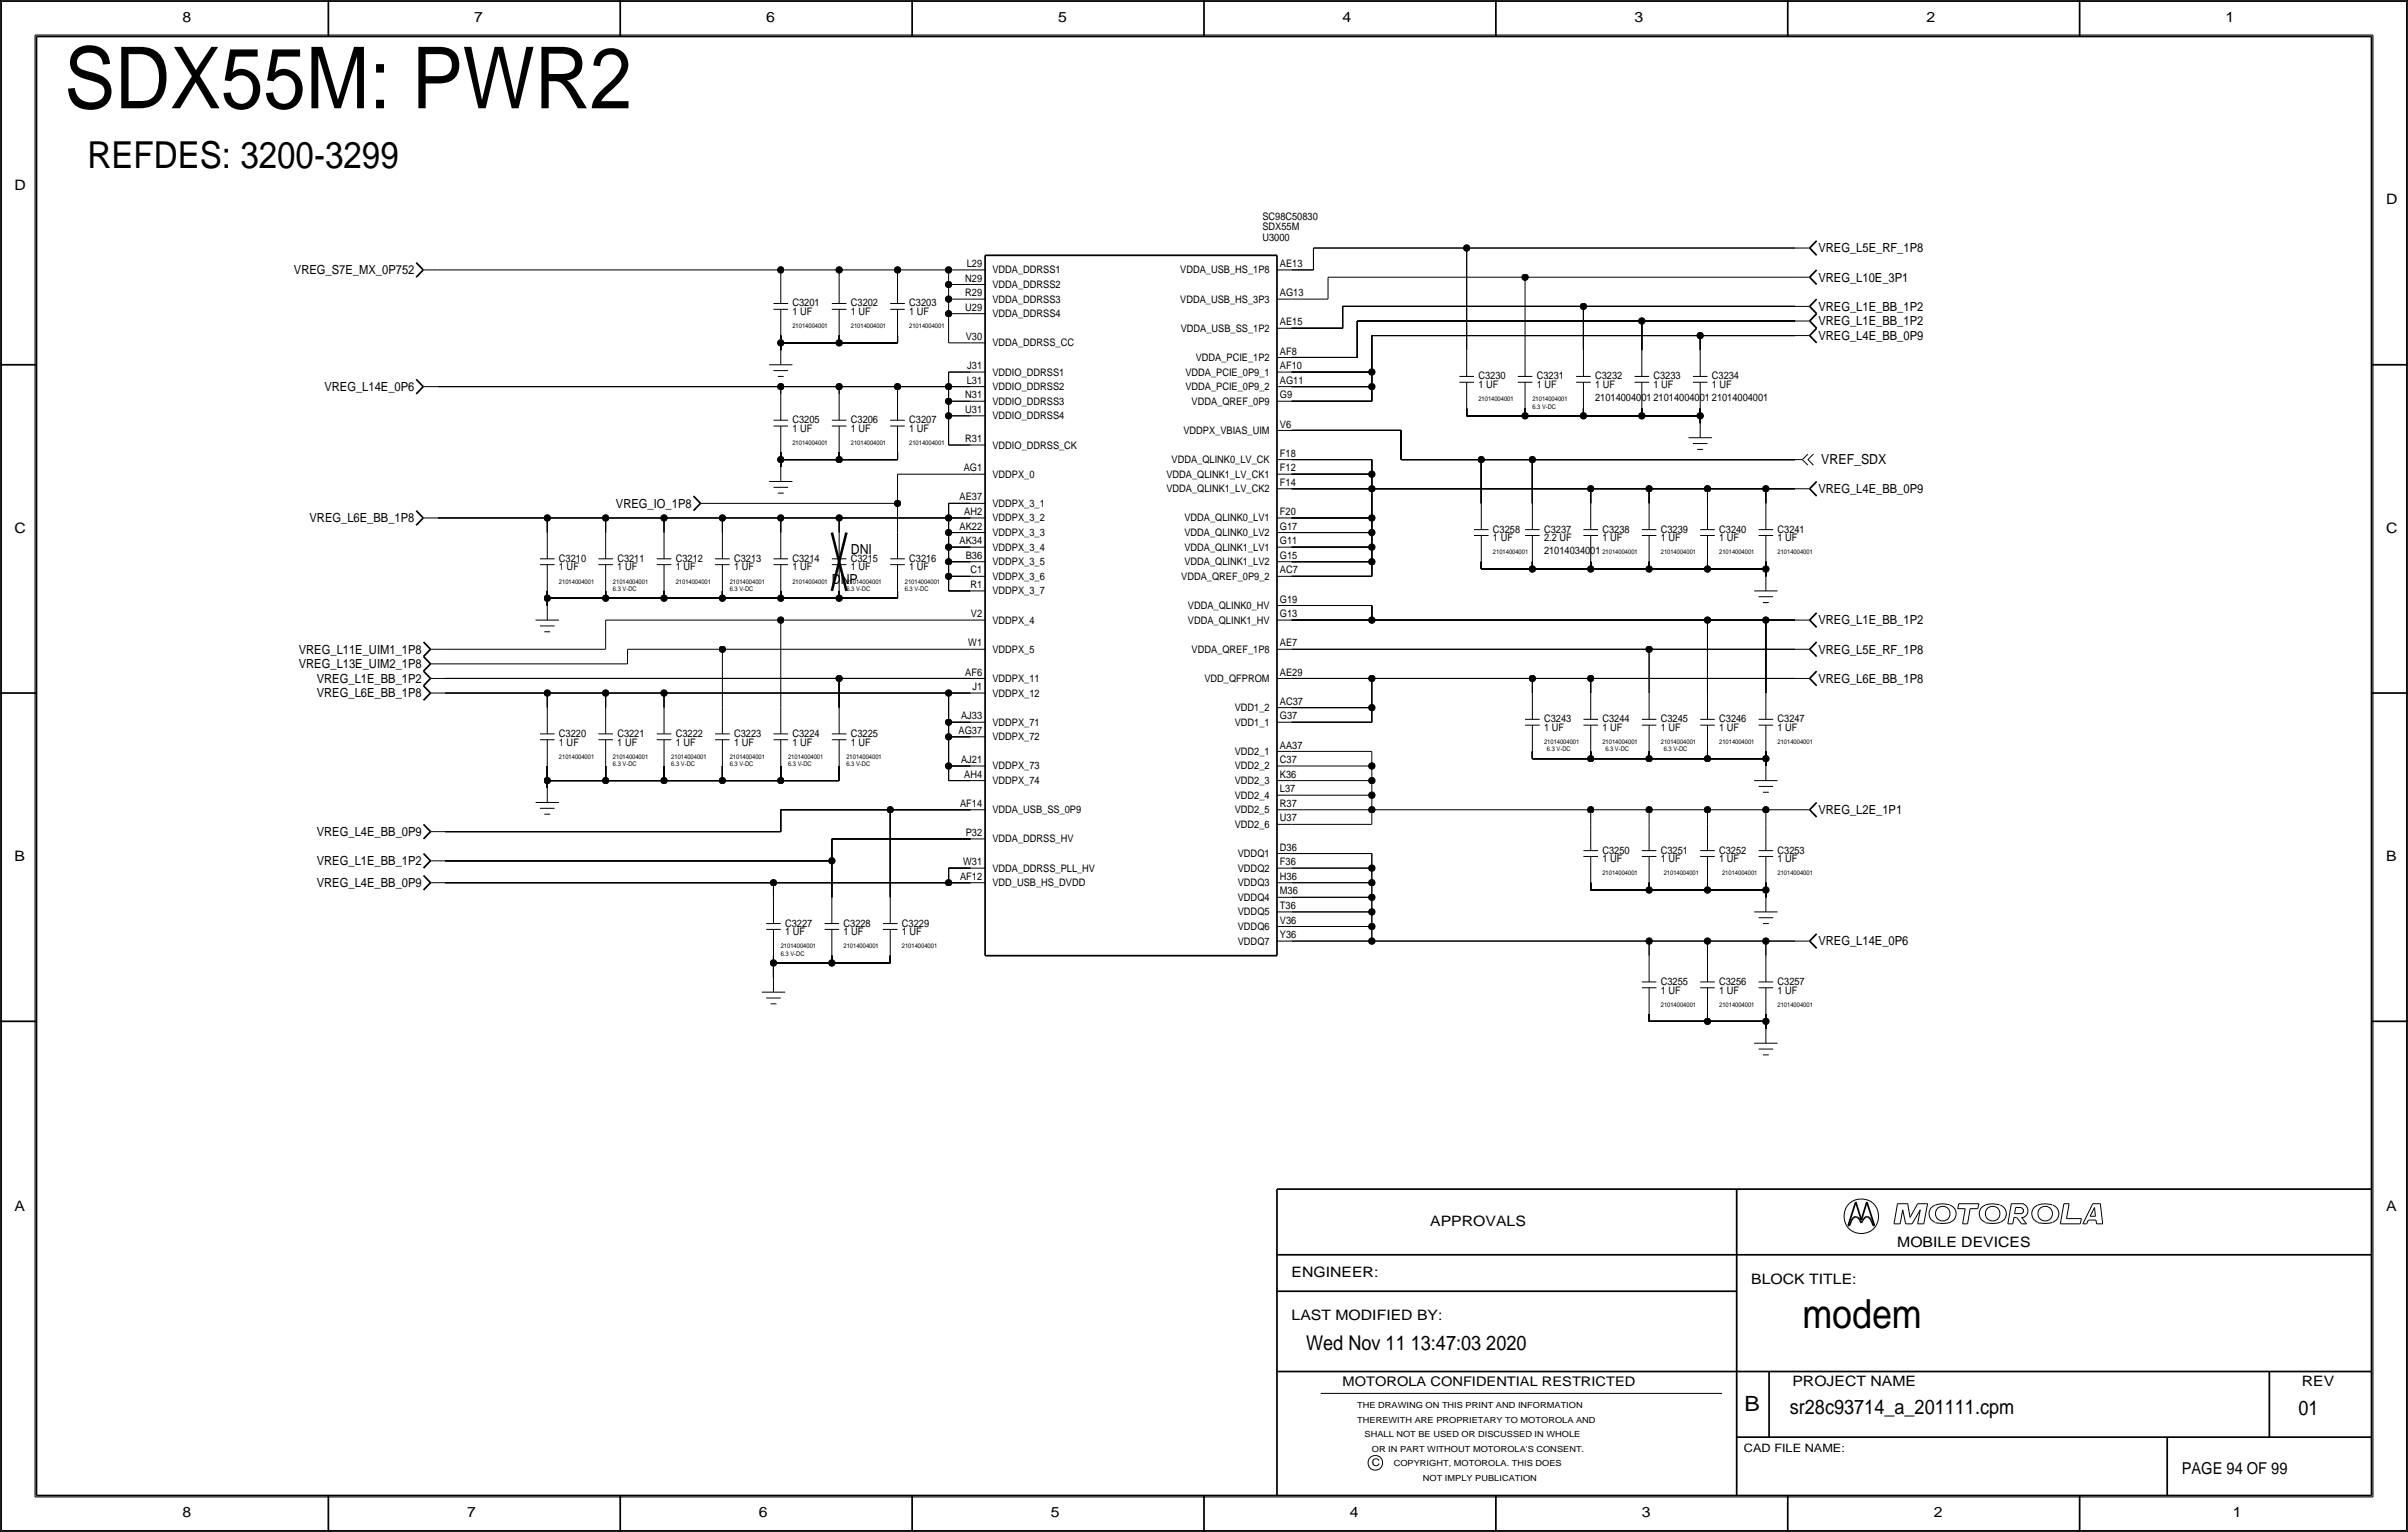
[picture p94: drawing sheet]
<svg xmlns="http://www.w3.org/2000/svg" width="419mm" height="267mm" viewBox="0 0 419 267" stroke-linecap="round" stroke-linejoin="round" font-family="sans-serif">
<defs><g id="words">
<text font-size="14.9" x="11.2" y="18.8">SDX55M: PWR2</text>
<text font-size="7" x="313.7" y="231.1">modem</text>
<text font-size="6.5" x="15.2" y="29.2">REFDES: 3200-3299</text>
<text font-size="3.7" x="303.6" y="245.7">B</text>
<g font-size="3.5">
<text x="227.3" y="234.9">Wed Nov 11 13:47:03 2020</text>
<text x="311.5" y="246.2">sr28c93714_a_201111.cpm</text>
<text x="400" y="246.4">01</text>
</g>
<text font-size="2.9" x="379.7" y="256.5">PAGE 94 OF 99</text>
<g font-size="2.5">
<text x="31.7" y="3.8">8</text>
<text x="82.6" y="3.8">7</text>
<text x="133.3" y="3.8">6</text>
<text x="184.1" y="3.8">5</text>
<text x="233.7" y="3.8">4</text>
<text x="284.5" y="3.8">3</text>
<text x="335.3" y="3.8">2</text>
<text x="387.3" y="3.8">1</text>
<text x="2.5" y="33">D</text>
<text x="415.3" y="35.6">D</text>
<text x="2.5" y="92.7">C</text>
<text x="415.3" y="92.7">C</text>
<text x="2.5" y="149.9">B</text>
<text x="415.3" y="149.9">B</text>
<text x="2.5" y="210.8">A</text>
<text x="248.9" y="213.4">APPROVALS</text>
<text x="415.3" y="210.8">A</text>
<text x="330.2" y="217.2">MOBILE DEVICES</text>
<text x="224.8" y="222.2">ENGINEER:</text>
<text x="304.8" y="223.5">BLOCK TITLE:</text>
<text x="224.8" y="229.9">LAST MODIFIED BY:</text>
<text x="312" y="241.2">PROJECT NAME</text>
<text x="400.6" y="241.3">REV</text>
<text x="31.7" y="264.2">8</text>
<text x="81.3" y="264.2">7</text>
<text x="132.1" y="264.2">6</text>
<text x="182.9" y="264.2">5</text>
<text x="234.9" y="264.2">4</text>
<text x="285.8" y="264.2">3</text>
<text x="336.5" y="264.2">2</text>
<text x="388.6" y="264.2">1</text>
</g>
<g font-size="2.4">
<text x="317" y="80.8">VREF_SDX</text>
<text x="144.8" y="101.6">DNP</text>
<text x="148.1" y="96.5">DNI</text>
</g>
<text font-size="2.3" x="233.7" y="241.3">MOTOROLA CONFIDENTIAL RESTRICTED</text>
<g font-size="2.2">
<text x="51.2" y="47.8">VREG_S7E_MX_0P752</text>
<text x="316.5" y="43.9">VREG_L5E_RF_1P8</text>
<text x="316.5" y="49">VREG_L10E_3P1</text>
<text x="316.5" y="54.1">VREG_L1E_BB_1P2</text>
<text x="316.5" y="59.2">VREG_L4E_BB_0P9</text>
<text x="316.5" y="56.6">VREG_L1E_BB_1P2</text>
<text x="56.5" y="68.1">VREG_L14E_0P6</text>
<text x="107.2" y="88.4">VREG_IO_1P8</text>
<text x="316.5" y="85.9">VREG_L4E_BB_0P9</text>
<text x="53.9" y="90.9">VREG_L6E_BB_1P8</text>
<text x="52" y="113.8">VREG_L11E_UIM1_1P8</text>
<text x="316.5" y="108.7">VREG_L1E_BB_1P2</text>
<text x="316.5" y="113.8">VREG_L5E_RF_1P8</text>
<text x="52" y="116.3">VREG_L13E_UIM2_1P8</text>
<text x="55.1" y="118.9">VREG_L1E_BB_1P2</text>
<text x="316.5" y="118.9">VREG_L6E_BB_1P8</text>
<text x="55.1" y="121.4">VREG_L6E_BB_1P8</text>
<text x="316.5" y="141.7">VREG_L2E_1P1</text>
<text x="55.1" y="145.5">VREG_L4E_BB_0P9</text>
<text x="55.1" y="154.4">VREG_L4E_BB_0P9</text>
<text x="55.1" y="150.6">VREG_L1E_BB_1P2</text>
<text x="316.5" y="164.6">VREG_L14E_0P6</text>
</g>
<text font-size="2" x="303.5" y="252.7">CAD FILE NAME:</text>
<g font-size="1.8">
<text x="219.7" y="38.3">SC98C50830</text>
<text x="219.7" y="40.1">SDX55M</text>
<text x="219.7" y="41.9">U3000</text>
<text x="168.3" y="46.5">L29</text>
<text x="172.7" y="47.6">VDDA_DDRSS1</text>
<text x="205.4" y="47.6">VDDA_USB_HS_1P8</text>
<text x="222.8" y="46.5">AE13</text>
<text x="137.9" y="53.3">C3201</text>
<text x="148.1" y="53.3">C3202</text>
<text x="158.2" y="53.3">C3203</text>
<text x="168" y="49">N29</text>
<text x="168" y="51.6">R29</text>
<text x="172.7" y="52.7">VDDA_DDRSS3</text>
<text x="172.7" y="50.1">VDDA_DDRSS2</text>
<text x="205.4" y="52.7">VDDA_USB_HS_3P3</text>
<text x="222.8" y="51.6">AG13</text>
<text x="137.9" y="54.9">1 UF</text>
<text x="148.1" y="54.9">1 UF</text>
<text x="158.2" y="54.9">1 UF</text>
<text x="168" y="54.1">U29</text>
<text x="168.1" y="59.2">V30</text>
<text x="172.7" y="55.2">VDDA_DDRSS4</text>
<text x="205.5" y="57.8">VDDA_USB_SS_1P2</text>
<text x="222.8" y="56.6">AE15</text>
<text x="168.3" y="64.3">J31</text>
<text x="172.7" y="60.3">VDDA_DDRSS_CC</text>
<text x="172.7" y="65.4">VDDIO_DDRSS1</text>
<text x="206.3" y="65.4">VDDA_PCIE_0P9_1</text>
<text x="208.1" y="62.8">VDDA_PCIE_1P2</text>
<text x="222.8" y="64.3">AF10</text>
<text x="222.8" y="61.7">AF8</text>
<text x="168" y="69.3">N31</text>
<text x="168" y="71.9">U31</text>
<text x="168.3" y="66.8">L31</text>
<text x="172.7" y="67.9">VDDIO_DDRSS2</text>
<text x="172.7" y="70.5">VDDIO_DDRSS3</text>
<text x="206.3" y="67.9">VDDA_PCIE_0P9_2</text>
<text x="207.4" y="70.5">VDDA_QREF_0P9</text>
<text x="222.8" y="66.8">AG11</text>
<text x="222.8" y="69.3">G9</text>
<text x="257.3" y="67.6">1 UF</text>
<text x="257.3" y="66">C3230</text>
<text x="267.5" y="67.6">1 UF</text>
<text x="267.5" y="66">C3231</text>
<text x="277.6" y="67.6">1 UF</text>
<text x="277.6" y="69.8">21014004001</text>
<text x="277.6" y="66">C3232</text>
<text x="287.8" y="69.9">21014004001</text>
<text x="287.8" y="67.6">1 UF</text>
<text x="287.8" y="66">C3233</text>
<text x="297.9" y="67.6">1 UF</text>
<text x="297.9" y="69.9">21014004001</text>
<text x="297.9" y="66">C3234</text>
<text x="137.9" y="75.2">1 UF</text>
<text x="137.9" y="73.7">C3205</text>
<text x="148.1" y="75.2">1 UF</text>
<text x="148.1" y="73.7">C3206</text>
<text x="158.2" y="75.2">1 UF</text>
<text x="158.2" y="73.7">C3207</text>
<text x="168" y="77">R31</text>
<text x="172.7" y="73">VDDIO_DDRSS4</text>
<text x="206" y="75.5">VDDPX_VBIAS_UIM</text>
<text x="222.8" y="74.4">V6</text>
<text x="167.7" y="82">AG1</text>
<text x="172.7" y="78.1">VDDIO_DDRSS_CK</text>
<text x="172.7" y="83.2">VDDPX_0</text>
<text x="203" y="83.2">VDDA_QLINK1_LV_CK1</text>
<text x="203.9" y="80.6">VDDA_QLINK0_LV_CK</text>
<text x="222.8" y="79.5">F18</text>
<text x="222.8" y="82">F12</text>
<text x="167" y="87.1">AE37</text>
<text x="167.8" y="89.7">AH2</text>
<text x="172.7" y="88.2">VDDPX_3_1</text>
<text x="203" y="85.7">VDDA_QLINK1_LV_CK2</text>
<text x="222.8" y="89.7">F20</text>
<text x="222.8" y="84.6">F14</text>
<text x="167" y="92.2">AK22</text>
<text x="167" y="94.7">AK34</text>
<text x="172.7" y="95.9">VDDPX_3_4</text>
<text x="172.7" y="93.3">VDDPX_3_3</text>
<text x="172.7" y="90.8">VDDPX_3_2</text>
<text x="206.1" y="93.3">VDDA_QLINK0_LV2</text>
<text x="206.1" y="95.9">VDDA_QLINK1_LV1</text>
<text x="206.1" y="90.8">VDDA_QLINK0_LV1</text>
<text x="222.8" y="92.2">G17</text>
<text x="222.8" y="94.7">G11</text>
<text x="259.8" y="94.2">1 UF</text>
<text x="259.8" y="92.7">C3258</text>
<text x="268.7" y="94.2">2.2 UF</text>
<text x="268.7" y="92.7">C3237</text>
<text x="278.9" y="94.2">1 UF</text>
<text x="278.9" y="92.7">C3238</text>
<text x="289.1" y="94.2">1 UF</text>
<text x="289.1" y="92.7">C3239</text>
<text x="299.2" y="94.2">1 UF</text>
<text x="299.2" y="92.7">C3240</text>
<text x="309.4" y="94.2">1 UF</text>
<text x="309.4" y="92.7">C3241</text>
<text x="97.3" y="99.3">1 UF</text>
<text x="97.3" y="97.8">C3210</text>
<text x="107.4" y="99.3">1 UF</text>
<text x="107.4" y="97.8">C3211</text>
<text x="117.6" y="99.3">1 UF</text>
<text x="117.6" y="97.8">C3212</text>
<text x="127.8" y="99.3">1 UF</text>
<text x="127.8" y="97.8">C3213</text>
<text x="137.9" y="99.3">1 UF</text>
<text x="137.9" y="97.8">C3214</text>
<text x="148.1" y="99.3">1 UF</text>
<text x="148.1" y="97.8">C3215</text>
<text x="158.2" y="99.3">1 UF</text>
<text x="158.2" y="97.8">C3216</text>
<text x="168.1" y="97.3">B36</text>
<text x="168.9" y="99.8">C1</text>
<text x="172.7" y="100.9">VDDPX_3_6</text>
<text x="172.7" y="98.4">VDDPX_3_5</text>
<text x="205.6" y="100.9">VDDA_QREF_0P9_2</text>
<text x="206.1" y="98.4">VDDA_QLINK1_LV2</text>
<text x="222.8" y="99.8">AC7</text>
<text x="222.8" y="97.3">G15</text>
<text x="268.7" y="96.5">21014034001</text>
<text x="168.9" y="102.4">R1</text>
<text x="169" y="107.4">V2</text>
<text x="172.7" y="103.5">VDDPX_3_7</text>
<text x="206.8" y="106">VDDA_QLINK0_HV</text>
<text x="222.8" y="104.9">G19</text>
<text x="222.8" y="107.4">G13</text>
<text x="168.5" y="112.5">W1</text>
<text x="172.7" y="113.6">VDDPX_5</text>
<text x="172.7" y="108.6">VDDPX_4</text>
<text x="206.8" y="108.6">VDDA_QLINK1_HV</text>
<text x="207.4" y="113.6">VDDA_QREF_1P8</text>
<text x="222.8" y="112.5">AE7</text>
<text x="168" y="117.6">AF6</text>
<text x="172.7" y="118.7">VDDPX_11</text>
<text x="209.6" y="118.7">VDD_QFPROM</text>
<text x="222.8" y="117.6">AE29</text>
<text x="167.3" y="125.2">AJ33</text>
<text x="169.2" y="120.1">J1</text>
<text x="172.7" y="121.3">VDDPX_12</text>
<text x="214.9" y="123.8">VDD1_2</text>
<text x="222.8" y="125.2">G37</text>
<text x="222.8" y="122.7">AC37</text>
<text x="268.7" y="125.7">C3243</text>
<text x="278.9" y="125.7">C3244</text>
<text x="289.1" y="125.7">C3245</text>
<text x="299.2" y="125.7">C3246</text>
<text x="309.4" y="125.7">C3247</text>
<text x="97.3" y="129.8">1 UF</text>
<text x="97.3" y="128.3">C3220</text>
<text x="107.4" y="129.8">1 UF</text>
<text x="107.4" y="128.3">C3221</text>
<text x="117.6" y="129.8">1 UF</text>
<text x="117.6" y="128.3">C3222</text>
<text x="127.8" y="129.8">1 UF</text>
<text x="127.8" y="128.3">C3223</text>
<text x="137.9" y="129.8">1 UF</text>
<text x="137.9" y="128.3">C3224</text>
<text x="148.1" y="129.8">1 UF</text>
<text x="148.1" y="128.3">C3225</text>
<text x="166.8" y="127.8">AG37</text>
<text x="172.7" y="128.9">VDDPX_72</text>
<text x="172.7" y="126.3">VDDPX_71</text>
<text x="214.9" y="131.4">VDD2_1</text>
<text x="214.9" y="126.3">VDD1_1</text>
<text x="222.8" y="130.3">AA37</text>
<text x="268.7" y="127.3">1 UF</text>
<text x="278.9" y="127.3">1 UF</text>
<text x="289.1" y="127.3">1 UF</text>
<text x="299.2" y="127.3">1 UF</text>
<text x="309.4" y="127.3">1 UF</text>
<text x="167.3" y="132.8">AJ21</text>
<text x="167.8" y="135.4">AH4</text>
<text x="172.7" y="136.5">VDDPX_74</text>
<text x="172.7" y="134">VDDPX_73</text>
<text x="214.9" y="136.5">VDD2_3</text>
<text x="214.9" y="134">VDD2_2</text>
<text x="222.8" y="137.9">L37</text>
<text x="222.8" y="132.8">C37</text>
<text x="222.8" y="135.4">K36</text>
<text x="167.1" y="140.5">AF14</text>
<text x="172.7" y="141.6">VDDA_USB_SS_0P9</text>
<text x="214.9" y="141.6">VDD2_5</text>
<text x="214.9" y="139">VDD2_4</text>
<text x="222.8" y="143">U37</text>
<text x="222.8" y="140.5">R37</text>
<text x="168.1" y="145.5">P32</text>
<text x="172.7" y="146.7">VDDA_DDRSS_HV</text>
<text x="214.9" y="144.1">VDD2_6</text>
<text x="215.4" y="149.2">VDDQ1</text>
<text x="222.8" y="148.1">D36</text>
<text x="278.9" y="148.6">C3250</text>
<text x="289.1" y="148.6">C3251</text>
<text x="299.2" y="148.6">C3252</text>
<text x="309.4" y="148.6">C3253</text>
<text x="167.1" y="153.2">AF12</text>
<text x="167.6" y="150.6">W31</text>
<text x="172.7" y="151.7">VDDA_DDRSS_PLL_HV</text>
<text x="172.7" y="154.3">VDD_USB_HS_DVDD</text>
<text x="215.4" y="154.3">VDDQ3</text>
<text x="215.4" y="151.7">VDDQ2</text>
<text x="222.8" y="150.6">F36</text>
<text x="222.8" y="153.2">H36</text>
<text x="222.8" y="155.7">M36</text>
<text x="278.9" y="150.1">1 UF</text>
<text x="289.1" y="150.1">1 UF</text>
<text x="299.2" y="150.1">1 UF</text>
<text x="309.4" y="150.1">1 UF</text>
<text x="136.7" y="161.3">C3227</text>
<text x="146.8" y="161.3">C3228</text>
<text x="157" y="161.3">C3229</text>
<text x="215.4" y="161.9">VDDQ6</text>
<text x="215.4" y="159.4">VDDQ5</text>
<text x="215.4" y="156.8">VDDQ4</text>
<text x="222.8" y="158.2">T36</text>
<text x="222.8" y="160.8">V36</text>
<text x="136.7" y="162.8">1 UF</text>
<text x="146.8" y="162.8">1 UF</text>
<text x="157" y="162.8">1 UF</text>
<text x="215.4" y="164.4">VDDQ7</text>
<text x="222.8" y="163.3">Y36</text>
<text x="289.1" y="173">1 UF</text>
<text x="289.1" y="171.5">C3255</text>
<text x="299.2" y="173">1 UF</text>
<text x="299.2" y="171.5">C3256</text>
<text x="309.4" y="173">1 UF</text>
<text x="309.4" y="171.5">C3257</text>
<text x="238.8" y="255.3">C</text>
</g>
<g font-size="1.5">
<text x="236.2" y="245.1">THE DRAWING ON THIS PRINT AND INFORMATION</text>
<text x="236.2" y="247.6">THEREWITH ARE PROPRIETARY TO MOTOROLA AND</text>
<text x="237.5" y="250.2">SHALL NOT BE USED OR DISCUSSED IN WHOLE</text>
<text x="238.8" y="252.7">OR IN PART WITHOUT MOTOROLA'S CONSENT.</text>
<text x="242.6" y="255.3">COPYRIGHT, MOTOROLA. THIS DOES</text>
<text x="247.6" y="257.8">NOT IMPLY PUBLICATION</text>
</g>
<g font-size="1.1">
<text x="137.9" y="57.2">21014004001</text>
<text x="148.1" y="57.2">21014004001</text>
<text x="158.2" y="57.2">21014004001</text>
<text x="257.3" y="69.8">21014004001</text>
<text x="266.7" y="69.8">21014004001</text>
<text x="266.7" y="71.1">6.3 V-DC</text>
<text x="137.9" y="77.5">21014004001</text>
<text x="148.1" y="77.5">21014004001</text>
<text x="158.2" y="77.5">21014004001</text>
<text x="97.3" y="101.6">21014004001</text>
<text x="106.7" y="101.6">21014004001</text>
<text x="117.6" y="101.6">21014004001</text>
<text x="127" y="101.6">21014004001</text>
<text x="137.9" y="101.6">21014004001</text>
<text x="147.3" y="101.6">21014004001</text>
<text x="157.5" y="101.6">21014004001</text>
<text x="259.8" y="96.5">21014004001</text>
<text x="278.9" y="96.5">21014004001</text>
<text x="289.1" y="96.5">21014004001</text>
<text x="299.2" y="96.5">21014004001</text>
<text x="309.4" y="96.5">21014004001</text>
<text x="106.7" y="102.9">6.3 V-DC</text>
<text x="127" y="102.9">6.3 V-DC</text>
<text x="147.3" y="102.9">6.3 V-DC</text>
<text x="157.5" y="102.9">6.3 V-DC</text>
<text x="268.7" y="129.5">21014004001</text>
<text x="269.2" y="130.8">6.3 V-DC</text>
<text x="278.9" y="129.5">21014004001</text>
<text x="279.4" y="130.8">6.3 V-DC</text>
<text x="289.1" y="129.5">21014004001</text>
<text x="289.6" y="130.8">6.3 V-DC</text>
<text x="299.2" y="129.5">21014004001</text>
<text x="309.4" y="129.5">21014004001</text>
<text x="97.3" y="132.1">21014004001</text>
<text x="106.7" y="133.3">6.3 V-DC</text>
<text x="106.7" y="132.1">21014004001</text>
<text x="116.8" y="133.3">6.3 V-DC</text>
<text x="116.8" y="132.1">21014004001</text>
<text x="127" y="133.3">6.3 V-DC</text>
<text x="127" y="132.1">21014004001</text>
<text x="137.2" y="133.3">6.3 V-DC</text>
<text x="137.2" y="132.1">21014004001</text>
<text x="147.3" y="133.3">6.3 V-DC</text>
<text x="147.3" y="132.1">21014004001</text>
<text x="278.9" y="152.4">21014004001</text>
<text x="289.6" y="152.4">21014004001</text>
<text x="299.7" y="152.4">21014004001</text>
<text x="309.4" y="152.4">21014004001</text>
<text x="135.9" y="165.1">21014004001</text>
<text x="135.9" y="166.4">6.3 V-DC</text>
<text x="146.8" y="165.1">21014004001</text>
<text x="157" y="165.1">21014004001</text>
<text x="289.1" y="175.3">21014004001</text>
<text x="299.2" y="175.3">21014004001</text>
<text x="309.4" y="175.3">21014004001</text>
</g>
</g></defs>
<!-- layer: Nets -->
<g fill="none" stroke="#000" stroke-width=".17">
<path d="M76.2 47h59.7zM135.9 59.7v1.3zM135.9 58.4v1.3zM135.9 59.7h10.1zM135.9 47v1.3zM135.9 47h10.1zM146 58.4v1.3zM146 59.7h10.2zM146 47v1.3zM146 47h10.2zM156.2 58.4v1.3zM156.2 47v1.3z"/>
<path d="M156.2 47h8.9zM165.1 59.7h3.8zM165.1 54.6v5.1zM165.1 54.6h3.8zM165.1 52.1v2.5zM165.1 49.5v2.6zM165.1 47v2.5zM165.1 47h3.8zM165.1 52.1h3.8zM165.1 49.5h3.8zM224.8 57.2h8.9zM224.8 47h3.8z"/>
<path d="M224.8 52.1h6.3zM228.6 43.2v3.8zM228.6 43.2h26.7zM231.1 48.3v3.8zM231.1 48.3h34.3zM233.7 53.3v3.9zM233.7 53.3h41.9zM236.2 55.9v6.3zM236.2 55.9h49.6zM238.8 58.4v6.4zM238.8 58.4h57.1zM255.3 43.2v17.8z"/>
<path d="M255.3 43.2h57.1zM265.4 48.3v12.7zM265.4 48.3h47zM275.6 53.3v7.7zM275.6 53.3h36.8zM285.8 55.9v5.1zM285.8 55.9h26.6zM295.9 58.4v2.6zM295.9 58.4h16.5zM76.2 67.3h59.7zM135.9 78.7v1.3zM135.9 67.3v1.3z"/>
<path d="M135.9 67.3h10.1zM146 78.7v1.3zM146 67.3v1.3zM146 67.3h10.2zM156.2 78.7v1.3zM156.2 67.3v1.3zM156.2 67.3h8.9zM165.1 72.4v5.1zM165.1 64.8h3.8zM165.1 69.9v2.5zM165.1 69.8h3.8zM165.1 67.3v2.5z"/>
<path d="M165.1 64.8v2.5zM165.1 77.5h3.8zM165.1 72.4h3.8zM165.1 67.3h3.8zM224.8 67.3h14zM224.8 64.8h14zM224.8 74.9h19zM224.8 62.2h11.4zM224.8 69.8h14zM238.8 67.3v2.5zM238.8 64.8v2.5zM243.8 74.9v5.1z"/>
<path d="M255.3 71.1v1.3zM255.3 72.4h10.1zM265.4 71.1v1.3zM265.4 72.4h10.2zM275.6 71.1v1.3zM275.6 72.4h10.1zM285.8 71.1v1.3zM285.8 72.4h10.1zM295.9 72.4v1.3zM295.9 71.1v1.3zM76.2 90.2h19zM95.2 90.2v2.5z"/>
<path d="M95.2 90.2h10.2zM105.4 90.2v2.5zM105.4 90.2h10.2zM115.6 90.2v2.5zM115.6 90.2h10.1zM124.5 87.6h31.7zM125.7 90.2v2.5zM125.7 90.2h10.2zM135.9 80v1.3zM135.9 80h10.1zM135.9 90.2v2.5zM135.9 90.2h10.1z"/>
<path d="M146 80h10.2zM146 90.2v2.5zM146 90.2h19.1zM156.2 87.6v5.1zM156.2 82.6v5zM156.2 82.6h12.7zM165.1 97.8v2.5zM165.1 95.2v2.6zM165.1 95.2h3.8zM165.1 87.6h3.8zM165.1 92.7v2.5zM165.1 90.2v2.5z"/>
<path d="M165.1 87.6v2.6zM165.1 90.2h3.8zM165.1 97.8h3.8zM165.1 92.7h3.8zM224.8 90.2h14zM224.8 85.1h14zM224.8 97.8h14zM224.8 95.2h14zM224.8 92.7h14zM224.8 80h14zM224.8 82.6h14zM238.8 85.1h38.1z"/>
<path d="M238.8 97.8v2.5zM238.8 95.3v2.5zM238.8 92.7v2.5zM238.8 80v2.6zM238.8 90.2v2.5zM238.8 85.1v5.1zM238.8 82.6v2.5zM243.8 80h14zM257.8 97.8v1.3zM257.8 99.1h8.9zM257.8 80v7.6zM257.8 80h8.9z"/>
<path d="M266.7 97.8v1.3zM266.7 80v7.6zM266.7 80h45.7zM266.7 99.1h10.2zM276.9 85.1v2.5zM276.9 85.1h10.1zM276.9 97.8v1.3zM276.9 99.1h10.1zM287 85.1v2.5zM287 85.1h10.2zM287 97.8v1.3zM287 99.1h10.2z"/>
<path d="M297.2 85.1v2.5zM297.2 85.1h10.1zM297.2 97.8v1.3zM297.2 99.1h10.1zM307.3 85.1v2.5zM307.3 99.1v1.2zM307.3 97.8v1.3zM307.3 85.1h5.1zM77.5 118.1h68.5zM77.5 115.6h31.7zM77.5 113h27.9zM95.2 104.1v1.3z"/>
<path d="M95.2 102.9v1.2zM95.2 104.1h10.2zM105.4 102.9v1.2zM105.4 104.1h10.2zM105.4 108v5zM105.4 108h30.5zM109.2 113v2.6zM109.2 113h16.5zM115.6 102.9v1.2zM115.6 104.1h10.1zM125.7 102.9v1.2zM125.7 104.1h10.2z"/>
<path d="M125.7 113v10.2zM125.7 113h43.2zM135.9 102.9v1.2zM135.9 104.1h10.1zM135.9 108v15.2zM135.9 108h33zM146 102.9v1.2zM146 104.1h10.2zM146 118.1v5.1zM146 118.1h22.9zM156.2 102.9v1.2zM165.1 102.9h3.8z"/>
<path d="M165.1 100.3v2.6zM165.1 100.3h3.8zM224.8 108h14zM224.8 113h62.2zM224.8 100.3h14zM224.8 105.4h14zM224.8 118.1h14zM238.8 105.4v2.6zM238.8 108h58.4zM238.8 118.1v5.1zM238.8 118.1h27.9zM266.7 118.1v2.6z"/>
<path d="M266.7 118.1h10.2zM276.9 118.1v2.6zM276.9 118.1h35.5zM287 113v7.7zM287 113h25.4zM297.2 108v12.7zM297.2 108h10.1zM307.3 108v12.7zM307.3 108h5.1zM77.5 120.7h17.7zM95.2 135.9v1.3zM95.2 133.3v2.6z"/>
<path d="M95.2 135.9h10.2zM95.2 120.7v2.5zM95.2 120.7h10.2zM105.4 133.4v2.5zM105.4 135.9h10.2zM105.4 120.7v2.5zM105.4 120.7h10.2zM115.6 135.9h10.1zM115.6 133.4v2.5zM115.6 120.7v2.5zM115.6 120.7h49.5zM125.7 135.9h10.2z"/>
<path d="M125.7 133.4v2.5zM135.9 133.4v2.5zM135.9 135.9h10.1zM146 133.4v2.5zM165.1 135.9h3.8zM165.1 133.3v2.6zM165.1 133.3h3.8zM165.1 128.3v5zM165.1 128.3h3.8zM165.1 125.7v2.6zM165.1 125.7h3.8zM165.1 120.7v5z"/>
<path d="M165.1 120.7h3.8zM224.8 135.9h14zM224.8 138.4h14zM224.8 125.7h14zM224.8 123.2h14zM224.8 130.8h14zM224.8 133.3h14zM238.8 123.2v2.5zM238.8 130.8v2.5zM238.8 133.4v2.5zM238.8 135.9v2.5zM238.8 138.4v2.6z"/>
<path d="M266.7 130.8v1.3zM266.7 132.1h10.2zM276.9 130.8v1.3zM276.9 132.1h10.1zM287 130.8v1.3zM287 132.1h10.2zM297.2 130.8v1.3zM297.2 132.1h10.1zM307.3 132.1v1.2zM307.3 130.8v1.3zM77.5 153.7h57.1zM77.5 144.8h58.4z"/>
<path d="M77.5 149.9h67.3zM134.6 153.7v2.5zM134.6 153.7h30.5zM135.9 141v3.8zM135.9 141h19zM144.8 149.9v6.3zM144.8 146.1v3.8zM144.8 146.1h24.1zM154.9 141v15.2zM154.9 141h14zM165.1 153.7h3.8zM165.1 151.1v2.6z"/>
<path d="M165.1 151.1h3.8zM224.8 153.7h14zM224.8 156.2h14zM224.8 148.6h14zM224.8 151.1h14zM224.8 158.8h14zM224.8 143.5h14zM224.8 141h14zM238.8 148.6v2.5zM238.8 151.1v2.6zM238.8 153.7v2.5zM238.8 156.2v2.6z"/>
<path d="M238.8 158.8v2.5zM238.8 141v2.5zM238.8 141h38.1zM276.9 153.7v1.2zM276.9 141v2.5zM276.9 141h10.1zM276.9 154.9h10.1zM287 153.7v1.2zM287 154.9h10.2zM287 141v2.5zM287 141h10.2zM297.2 153.7v1.2z"/>
<path d="M297.2 154.9h10.1zM297.2 141v2.5zM297.2 141h10.1zM307.3 154.9v1.3zM307.3 153.7v1.2zM307.3 141v2.5zM307.3 141h5.1zM134.6 167.6v2.6zM134.6 166.4v1.2zM134.6 167.6h10.2zM144.8 166.4v1.2zM144.8 167.6h10.1z"/>
<path d="M154.9 166.4v1.2zM224.8 161.3h14zM224.8 163.8h14zM238.8 161.3v2.5zM238.8 163.8h48.2zM287 176.5v1.3zM287 177.8h10.2zM287 163.8v2.6zM287 163.8h10.2zM297.2 176.5v1.3zM297.2 163.8v2.6zM297.2 177.8h10.1z"/>
<path d="M297.2 163.8h10.1zM307.3 177.8v1.3zM307.3 176.5v1.3zM307.3 163.8v2.6zM307.3 163.8h5.1z"/>
</g>
<g fill="#000" stroke="#000" stroke-width=".17">
<circle cx="135.9" cy="59.7" r=".56"/>
<circle cx="135.9" cy="47" r=".56"/>
<circle cx="146" cy="59.7" r=".56"/>
<circle cx="146" cy="47" r=".56"/>
<circle cx="156.2" cy="47" r=".56"/>
<circle cx="165.1" cy="47" r=".56"/>
<circle cx="165.1" cy="52.1" r=".56"/>
<circle cx="165.1" cy="54.6" r=".56"/>
<circle cx="165.1" cy="49.5" r=".56"/>
<circle cx="255.3" cy="43.2" r=".56"/>
<circle cx="265.4" cy="48.3" r=".56"/>
<circle cx="275.6" cy="53.3" r=".56"/>
<circle cx="285.8" cy="55.9" r=".56"/>
<circle cx="295.9" cy="58.4" r=".56"/>
<circle cx="135.9" cy="67.3" r=".56"/>
<circle cx="146" cy="67.3" r=".56"/>
<circle cx="156.2" cy="67.3" r=".56"/>
<circle cx="165.1" cy="72.4" r=".56"/>
<circle cx="165.1" cy="69.8" r=".56"/>
<circle cx="165.1" cy="67.3" r=".56"/>
<circle cx="238.8" cy="64.8" r=".56"/>
<circle cx="238.8" cy="67.3" r=".56"/>
<circle cx="265.4" cy="72.4" r=".56"/>
<circle cx="275.6" cy="72.4" r=".56"/>
<circle cx="285.8" cy="72.4" r=".56"/>
<circle cx="295.9" cy="72.4" r=".56"/>
<circle cx="95.2" cy="90.2" r=".56"/>
<circle cx="105.4" cy="90.2" r=".56"/>
<circle cx="115.6" cy="90.2" r=".56"/>
<circle cx="125.7" cy="90.2" r=".56"/>
<circle cx="135.9" cy="90.2" r=".56"/>
<circle cx="135.9" cy="80" r=".56"/>
<circle cx="146" cy="90.2" r=".56"/>
<circle cx="146" cy="80" r=".56"/>
<circle cx="156.2" cy="87.6" r=".56"/>
<circle cx="165.1" cy="97.8" r=".56"/>
<circle cx="165.1" cy="90.2" r=".56"/>
<circle cx="165.1" cy="92.7" r=".56"/>
<circle cx="165.1" cy="95.2" r=".56"/>
<circle cx="238.8" cy="85.1" r=".56"/>
<circle cx="238.8" cy="92.7" r=".56"/>
<circle cx="238.8" cy="95.2" r=".56"/>
<circle cx="238.8" cy="90.2" r=".56"/>
<circle cx="238.8" cy="97.8" r=".56"/>
<circle cx="238.8" cy="82.5" r=".56"/>
<circle cx="257.8" cy="80" r=".56"/>
<circle cx="266.7" cy="80" r=".56"/>
<circle cx="266.7" cy="99.1" r=".56"/>
<circle cx="276.9" cy="85.1" r=".56"/>
<circle cx="276.9" cy="99.1" r=".56"/>
<circle cx="287" cy="85.1" r=".56"/>
<circle cx="287" cy="99.1" r=".56"/>
<circle cx="297.2" cy="99.1" r=".56"/>
<circle cx="297.2" cy="85.1" r=".56"/>
<circle cx="307.3" cy="99.1" r=".56"/>
<circle cx="307.3" cy="85.1" r=".56"/>
<circle cx="95.2" cy="104.1" r=".56"/>
<circle cx="105.4" cy="104.1" r=".56"/>
<circle cx="115.6" cy="104.1" r=".56"/>
<circle cx="125.7" cy="104.1" r=".56"/>
<circle cx="125.7" cy="113" r=".56"/>
<circle cx="135.9" cy="104.1" r=".56"/>
<circle cx="135.9" cy="107.9" r=".56"/>
<circle cx="146" cy="104.1" r=".56"/>
<circle cx="146" cy="118.1" r=".56"/>
<circle cx="165.1" cy="100.3" r=".56"/>
<circle cx="238.8" cy="118.1" r=".56"/>
<circle cx="238.8" cy="107.9" r=".56"/>
<circle cx="266.7" cy="118.1" r=".56"/>
<circle cx="276.9" cy="118.1" r=".56"/>
<circle cx="287" cy="113" r=".56"/>
<circle cx="297.2" cy="107.9" r=".56"/>
<circle cx="307.3" cy="107.9" r=".56"/>
<circle cx="95.2" cy="135.9" r=".56"/>
<circle cx="95.2" cy="120.6" r=".56"/>
<circle cx="105.4" cy="120.6" r=".56"/>
<circle cx="105.4" cy="135.9" r=".56"/>
<circle cx="115.6" cy="135.9" r=".56"/>
<circle cx="115.6" cy="120.6" r=".56"/>
<circle cx="125.7" cy="135.9" r=".56"/>
<circle cx="135.9" cy="135.9" r=".56"/>
<circle cx="165.1" cy="133.3" r=".56"/>
<circle cx="165.1" cy="128.3" r=".56"/>
<circle cx="165.1" cy="120.6" r=".56"/>
<circle cx="165.1" cy="125.7" r=".56"/>
<circle cx="238.8" cy="123.2" r=".56"/>
<circle cx="238.8" cy="138.4" r=".56"/>
<circle cx="238.8" cy="133.3" r=".56"/>
<circle cx="238.8" cy="135.9" r=".56"/>
<circle cx="276.9" cy="132.1" r=".56"/>
<circle cx="287" cy="132.1" r=".56"/>
<circle cx="297.2" cy="132.1" r=".56"/>
<circle cx="307.3" cy="132.1" r=".56"/>
<circle cx="134.6" cy="153.7" r=".56"/>
<circle cx="144.8" cy="149.9" r=".56"/>
<circle cx="154.9" cy="141" r=".56"/>
<circle cx="165.1" cy="153.7" r=".56"/>
<circle cx="238.8" cy="153.7" r=".56"/>
<circle cx="238.8" cy="141" r=".56"/>
<circle cx="238.8" cy="156.2" r=".56"/>
<circle cx="238.8" cy="158.7" r=".56"/>
<circle cx="238.8" cy="151.1" r=".56"/>
<circle cx="276.9" cy="141" r=".56"/>
<circle cx="287" cy="141" r=".56"/>
<circle cx="287" cy="154.9" r=".56"/>
<circle cx="297.2" cy="141" r=".56"/>
<circle cx="297.2" cy="154.9" r=".56"/>
<circle cx="307.3" cy="154.9" r=".56"/>
<circle cx="307.3" cy="141" r=".56"/>
<circle cx="134.6" cy="167.6" r=".56"/>
<circle cx="144.8" cy="167.6" r=".56"/>
<circle cx="238.8" cy="163.8" r=".56"/>
<circle cx="238.8" cy="161.3" r=".56"/>
<circle cx="287" cy="163.8" r=".56"/>
<circle cx="297.2" cy="177.8" r=".56"/>
<circle cx="297.2" cy="163.8" r=".56"/>
<circle cx="307.3" cy="177.8" r=".56"/>
<circle cx="307.3" cy="163.8" r=".56"/>
</g>
<!-- layer: Components -->
<g fill="none" stroke="#000" stroke-width=".17">
<path d="M73.7 47h2.5zM134.6 53.8h2.6zM134.6 52.8h2.6zM135.9 53.8v4.6zM135.9 48.3v4.5zM144.8 53.8h2.5zM144.8 52.8h2.5zM146 53.8v4.6zM146 48.3v4.5zM154.9 53.8h2.6zM154.9 52.8h2.6zM156.2 53.8v4.6z"/>
<path d="M156.2 48.3v4.5zM168.9 59.7h2.5zM168.9 54.6h2.5zM168.9 52.1h2.5zM168.9 49.5h2.5zM168.9 47h2.5zM222.3 57.2h2.5zM222.3 52.1h2.5zM222.3 47h2.5zM312.4 43.2h2.6zM312.4 58.4h2.6zM312.4 55.9h2.6z"/>
<path d="M312.4 53.3h2.6zM312.4 48.3h2.6zM73.7 67.3h2.5zM133.9 63.5h4zM134.6 74.2h2.6zM134.6 73.2h2.6zM134.6 64.5h2.6zM135.4 65.5h1zM135.9 74.2v4.5zM135.9 68.6v4.6zM135.9 61v2.5zM144.8 74.2h2.5z"/>
<path d="M144.8 73.2h2.5zM146 74.2v4.5zM146 68.6v4.6zM154.9 74.2h2.6zM154.9 73.2h2.6zM156.2 74.2v4.5zM156.2 68.6v4.6zM168.9 77.5h2.5zM168.9 72.4h2.5zM168.9 69.8h2.5zM168.9 67.3h2.5zM168.9 64.8h2.5z"/>
<path d="M222.3 74.9h2.5zM222.3 69.8h2.5zM222.3 67.3h2.5zM222.3 64.8h2.5zM222.3 62.2h2.5zM254 66.5h2.5zM254 65.5h2.5zM255.3 66.5v4.6zM255.3 61v4.5zM264.2 66.5h2.5zM264.2 65.5h2.5zM265.4 66.5v4.6z"/>
<path d="M265.4 61v4.5zM274.3 66.5h2.6zM274.3 65.5h2.6zM275.6 66.5v4.6zM275.6 61v4.5zM284.5 66.5h2.5zM284.5 65.5h2.5zM285.8 66.5v4.6zM285.8 61v4.5zM293.9 76.2h4zM294.6 66.5h2.6zM294.6 77.2h2.6z"/>
<path d="M294.6 65.5h2.6zM295.4 78.2h1zM295.9 73.7v2.5zM295.9 66.5v4.6zM295.9 61v4.5zM73.7 90.2h2.5zM94 98.3h2.5zM94 97.3h2.5zM95.2 98.3v4.6zM95.2 92.7v4.6zM104.1 98.3h2.6zM104.1 97.3h2.6z"/>
<path d="M105.4 98.3v4.6zM105.4 92.7v4.6zM114.3 98.3h2.5zM114.3 97.3h2.5zM115.6 98.3v4.6zM115.6 92.7v4.6zM121.9 87.6h2.6zM124.5 98.3h2.5zM124.5 97.3h2.5zM125.7 98.3v4.6zM125.7 92.7v4.6zM133.9 83.8h4z"/>
<path d="M134.6 98.3h2.6zM134.6 84.8h2.6zM134.6 97.3h2.6zM135.4 85.9h1zM135.9 81.3v2.5zM135.9 98.3v4.6zM135.9 92.7v4.6zM144.8 98.3h2.5zM144.8 97.3h2.5zM146 98.3v4.6zM146 92.7v4.6zM154.9 98.3h2.6z"/>
<path d="M154.9 97.3h2.6zM156.2 98.3v4.6zM156.2 92.7v4.6zM168.9 97.8h2.5zM168.9 95.2h2.5zM168.9 92.7h2.5zM168.9 90.2h2.5zM168.9 87.6h2.5zM168.9 82.6h2.5zM222.3 97.8h2.5zM222.3 95.2h2.5zM222.3 92.7h2.5z"/>
<path d="M222.3 90.2h2.5zM222.3 85.1h2.5zM222.3 82.6h2.5zM222.3 80h2.5zM256.5 93.2h2.6zM256.5 92.2h2.6zM257.8 93.2v4.6zM257.8 87.6v4.6zM265.4 93.2h2.6zM265.4 92.2h2.6zM266.7 93.2v4.6zM266.7 87.6v4.6z"/>
<path d="M275.6 93.2h2.5zM275.6 92.2h2.5zM276.9 93.2v4.6zM276.9 87.6v4.6zM285.8 93.2h2.5zM285.8 92.2h2.5zM287 93.2v4.6zM287 87.6v4.6zM295.9 93.2h2.5zM295.9 92.2h2.5zM297.2 93.2v4.6zM297.2 87.6v4.6z"/>
<path d="M306.1 93.2h2.5zM306.1 92.2h2.5zM307.3 93.2v4.6zM307.3 87.6v4.6zM312.4 85.1h2.6zM312.4 80h1.3zM313.7 80l1-1zM313.7 80l1 1zM314.7 80l.9-1zM314.7 80l.9 1zM74.9 113h2.6zM74.9 115.6h2.6z"/>
<path d="M74.9 118.1h2.6zM93.2 108h4.1zM94 109h2.5zM94.7 110h1.1zM95.2 105.4v2.6zM168.9 118.1h2.5zM168.9 113h2.5zM168.9 108h2.5zM168.9 102.9h2.5zM168.9 100.3h2.5zM222.3 118.1h2.5zM222.3 113h2.5z"/>
<path d="M222.3 108h2.5zM222.3 105.4h2.5zM222.3 100.3h2.5zM305.3 102.9h4.1zM306.1 103.9h2.5zM306.8 104.9h1zM307.3 100.3v2.6zM312.4 118.1h2.6zM312.4 108h2.6zM312.4 113h2.6zM74.9 120.7h2.6zM93.2 139.7h4.1z"/>
<path d="M94 128.8h2.5zM94 127.8h2.5zM95.2 137.2v2.5zM95.2 128.8v4.5zM95.2 123.2v4.6zM104.1 128.8h2.6zM104.1 127.8h2.6zM105.4 128.8v4.5zM105.4 123.2v4.6zM114.3 128.8h2.5zM114.3 127.8h2.5zM115.6 128.8v4.5z"/>
<path d="M115.6 123.2v4.6zM124.5 128.8h2.5zM124.5 127.8h2.5zM125.7 128.8v4.5zM125.7 123.2v4.6zM134.6 128.8h2.6zM134.6 127.8h2.6zM135.9 128.8v4.5zM135.9 123.2v4.6zM144.8 128.8h2.5zM144.8 127.8h2.5zM146 128.8v4.5z"/>
<path d="M146 123.2v4.6zM168.9 135.9h2.5zM168.9 133.3h2.5zM168.9 128.3h2.5zM168.9 125.7h2.5zM168.9 120.7h2.5zM222.3 138.4h2.5zM222.3 135.9h2.5zM222.3 133.3h2.5zM222.3 130.8h2.5zM222.3 125.7h2.5zM222.3 123.2h2.5z"/>
<path d="M265.4 126.2h2.6zM265.4 125.2h2.6zM266.7 126.2v4.6zM266.7 120.6v4.6zM275.6 126.2h2.5zM275.6 125.2h2.5zM276.9 126.2v4.6zM276.9 120.6v4.6zM285.8 126.2h2.5zM285.8 125.2h2.5zM287 126.2v4.6zM287 120.6v4.6z"/>
<path d="M295.9 126.2h2.5zM295.9 125.2h2.5zM297.2 126.2v4.6zM297.2 120.6v4.6zM305.3 135.9h4.1zM306.1 126.2h2.5zM306.1 136.9h2.5zM306.1 125.2h2.5zM306.8 137.9h1zM307.3 133.4v2.5zM307.3 126.2v4.6zM307.3 120.6v4.6z"/>
<path d="M74.9 153.7h2.6zM74.9 149.9h2.6zM74.9 144.8h2.6zM94 140.7h2.5zM94.7 141.7h1.1zM134.6 156.2v4.6zM144.8 156.2v4.6zM154.9 156.2v4.6zM168.9 153.7h2.5zM168.9 151.1h2.5zM168.9 146.1h2.5zM168.9 141h2.5z"/>
<path d="M222.3 158.8h2.5zM222.3 156.2h2.5zM222.3 153.7h2.5zM222.3 151.1h2.5zM222.3 148.6h2.5zM222.3 143.5h2.5zM222.3 141h2.5zM275.6 149.1h2.5zM275.6 148.1h2.5zM276.9 149.1v4.6zM276.9 143.5v4.6zM285.8 149.1h2.5z"/>
<path d="M285.8 148.1h2.5zM287 149.1v4.6zM287 143.5v4.6zM295.9 149.1h2.5zM295.9 148.1h2.5zM297.2 149.1v4.6zM297.2 143.5v4.6zM305.3 158.8h4.1zM306.1 149.1h2.5zM306.1 159.8h2.5zM306.1 148.1h2.5zM307.3 156.2v2.6z"/>
<path d="M307.3 149.1v4.6zM307.3 143.5v4.6zM312.4 141h2.6zM132.6 172.7h4.1zM133.3 161.8h2.6zM133.4 173.7h2.5zM133.4 160.8h2.5zM134.1 174.8h1zM134.6 170.2v2.5zM134.6 161.8v4.6zM143.5 161.8h2.5zM143.5 160.8h2.5z"/>
<path d="M144.8 161.8v4.6zM153.7 161.8h2.5zM153.7 160.8h2.5zM154.9 161.8v4.6zM222.3 163.8h2.5zM222.3 161.3h2.5zM285.8 172h2.5zM285.8 170.9h2.5zM287 172v4.5zM287 166.4v4.5zM295.9 172h2.5zM295.9 170.9h2.5z"/>
<path d="M297.2 172v4.5zM297.2 166.4v4.5zM306.1 172h2.5zM306.1 170.9h2.5zM306.8 160.8h1zM307.3 179.1v2.5zM307.3 172v4.5zM307.3 166.4v4.5zM312.4 163.8h2.6zM305.3 181.6h4.1zM306.1 182.6h2.5zM306.8 183.6h1z"/>
</g>
<g fill="none" stroke="#000" stroke-width=".3">
<path d="M72.4 45.7l1.3 1.3zM73.7 47l-1.3 1.3zM171.4 44.5h50.8zM171.4 44.5v121.9zM222.2 44.5v121.9zM315 43.2l1.2 1.2zM315 58.4l1.2 1.3zM315 55.9l1.2 1.2zM315 53.3l1.2 1.3zM315 48.3l1.2 1.2zM316.2 41.9l-1.2 1.3zM316.2 57.2l-1.2 1.2z"/>
<path d="M316.2 54.6l-1.2 1.3zM316.2 52.1l-1.2 1.2zM316.2 47l-1.2 1.3zM72.4 66l1.3 1.3zM73.7 67.3l-1.3 1.3zM72.4 88.9l1.3 1.3zM73.7 90.2l-1.3 1.2zM120.7 86.4l1.2 1.2zM121.9 87.6l-1.2 1.3zM315 85.1l1.2 1.3zM316.2 83.8l-1.2 1.3zM73.7 111.8l1.2 1.2z"/>
<path d="M73.7 119.4l1.2 1.2zM73.7 114.3l1.2 1.3zM73.7 116.8l1.2 1.3zM74.9 113l-1.2 1.3zM74.9 115.6l-1.2 1.2zM74.9 118.1l-1.2 1.3zM315 118.1l1.2 1.3zM315 108l1.2 1.2zM315 113l1.2 1.3zM316.2 116.8l-1.2 1.3zM316.2 106.7l-1.2 1.2zM316.2 111.8l-1.2 1.2z"/>
<path d="M74.9 120.7l-1.2 1.2zM316.2 139.7l-1.2 1.3zM73.7 152.4l1.2 1.3zM73.7 148.6l1.2 1.3zM73.7 143.5l1.2 1.3zM74.9 153.7l-1.2 1.2zM74.9 149.9l-1.2 1.2zM74.9 144.8l-1.2 1.2zM315 141l1.2 1.2zM171.4 166.4h50.8zM315 163.8l1.2 1.3zM316.2 162.6l-1.2 1.2z"/>
</g>
<path d="M144.8 92.7l2.5 10.2zM147.3 92.7l-2.5 10.2z" fill="none" stroke="#000" stroke-width=".45"/>
<!-- layer: Page Border and Title Block -->
<g fill="none" stroke="#000" stroke-width=".3">
<path d="M0 0h419.1zM0 0v266.7zM6.3 6.4h406.4zM6.3 6.4v254zM57.1 0v6.3zM107.9 0v6.3zM158.7 0v6.3zM209.5 0v6.4zM260.3 0v6.3zM311.1 0v6.3zM361.9 0v6.3zM412.7 6.4v254z"/>
<path d="M419.1 0v266.7zM0 63.5h6.3zM412.7 63.5h6.4zM0 120.7h6.3zM412.7 120.7h6.4zM0 177.8h6.3zM412.7 177.8h6.4zM222.2 207v53.3zM222.2 207h190.5zM222.2 218.4h190.5zM302.3 207v53.3zM321.7 213.4h.2z"/>
<path d="M322 213.1l-.1 .3zM322.2 212.5l-.2 .6zM322.4 212.1l-.2 .4zM322.6 211.9l.3-.1zM322.6 211.9l-.2 .2zM322.9 211.8h.2zM323 209.2l-1.3 4.2zM323 209.2l1 3.2zM323.1 211.8l.2 .1zM323.3 211.9l.2 .2zM323.5 212.1l.2 .4zM323.7 212.5l.3 .4z"/>
<path d="M324.2 212.5l-.2 .4zM324.4 212.1l-.2 .4zM324.6 211.9l.2-.1zM324.6 211.9l-.2 .2zM324.8 211.8h.3zM324.9 209.2l1.3 4.2zM324.9 209.2l-.9 3.2zM325.1 211.8l.2 .1zM325.3 211.9l.2 .2zM325.5 212.1l.2 .4zM325.7 212.5l.2 .6zM325.9 213.1l.1 .3z"/>
<path d="M326 213.4h.2zM222.2 238.8h190.5zM222.2 224.8h80.1zM307.9 238.8v11.4zM395 238.8v11.4zM302.3 250.2h110.4zM377.2 250.2v10.1zM0 266.7h419.1zM6.3 260.3h406.4zM57.1 260.3v6.4zM107.9 260.3v6.4zM158.7 260.3v6.4z"/>
<path d="M209.5 260.3v6.4zM260.3 260.3v6.4zM311.1 260.3v6.4zM361.9 260.3v6.4z"/>
</g>
<g fill="none" stroke="#000" stroke-width=".17">
<path d="M.3 .3h418.5zM.3 .3v266.1zM6.1 6.1v254.5zM6.1 6.1h406.9zM413 6.1v254.5zM418.8 .3v266.1zM329.6 213.1h1.1zM330.3 209.6h1.7zM330.3 209.5l-.7 3.6zM331.2 210.6l-.5 2.5zM331.2 210.6l.5 2.5zM331.7 213.1h1.1z"/>
<path d="M332 209.5l.4 2.4zM333.8 209.6l-1.4 2.3zM333.8 213.1h1zM333.8 209.6h1.7zM334.2 210.6l-.4 2.5zM334.2 210.6l-1.4 2.5zM335.5 209.6l-.7 3.5zM336.8 209.8a1.6 1.6 0 0 0-1.1 1.5 1.6 1.6 0 0 0 1.1 1.5M339.3 209.8l-.1-.1a4 4 0 0 0-2.4 .1M339.4 209.8a1.59 1.59 0 0 1 1.1 1.5 1.59 1.59 0 0 1-1.1 1.5 5.1 5.1 0 0 1-2.5 .1M340.7 210.4h1.3zM340.9 209.6h3.5z"/>
<path d="M340.9 209.5l-.2 .9zM341.6 213.1h.8zM342 210.4l-.4 2.7zM342.9 210.4l-.5 2.7zM342.9 210.4h1.3zM344.4 209.5l-.2 .9zM348 209.8a3.1 3.1 0 0 0-3.3 .6 1.62 1.62 0 0 0 .8 2.4M348.1 212.8a5.1 5.1 0 0 1-2.6 .1M348.1 209.8a1.59 1.59 0 0 1 1.1 1.5 1.59 1.59 0 0 1-1.1 1.5M349.5 213.1h.8zM350.1 209.6h2.1zM350.1 209.5l-.6 3.6z"/>
<path d="M350.5 211.9l-.2 1.2zM350.5 211.9h.5zM350.6 211.3h1.2zM350.8 210.2l-.2 1.1zM350.8 210.2h1zM351 211.9l.8 1.2zM351.8 210.3a.5 .5 0 0 1 .4 .5 .5 .5 0 0 1-.4 .5M351.8 213.1h.9zM351.8 211.9l.9 1.2zM351.8 211.9h.4zM352.2 209.7a1.24 1.24 0 0 1 .8 1.1 1.24 1.24 0 0 1-.8 1.1M357.2 209.8a3.1 3.1 0 0 0-3.3 .6 1.62 1.62 0 0 0 .8 2.4"/>
<path d="M357.2 212.8a5.1 5.1 0 0 1-2.5 .1M357.3 209.8a1.59 1.59 0 0 1 1 1.5 1.59 1.59 0 0 1-1 1.5M358.6 213.1h3.5zM359.2 209.6l-.6 3.5zM359.2 209.6h.9zM359.7 212.1h2.6zM360.1 209.6l-.4 2.5zM362.3 212.1l-.2 1zM362.5 213.1h.7zM363.5 212.4l-.3 .7zM363.5 212.4h1.3zM363.8 211.7h.9z"/>
<path d="M364.2 209.6l-1.7 3.5zM364.2 209.6h1.4zM364.5 210.2l-.7 1.5zM364.5 210.2l.2 1.5zM364.8 212.4l.1 .7zM364.9 213.1h1.1zM365.6 209.6l.4 3.5zM229.9 242.6h69.8zM.3 266.4h418.5zM6.1 260.6h406.9z"/>
<circle cx="324" cy="211.8" r="3"/>
<circle cx="338.1" cy="211.3" r="1.28"/>
<circle cx="346.8" cy="211.3" r="1.28"/>
<circle cx="356" cy="211.3" r="1.28"/>
<circle cx="239.4" cy="254.7" r="1.28"/>
</g>
<use href="#words"/>
</svg>
